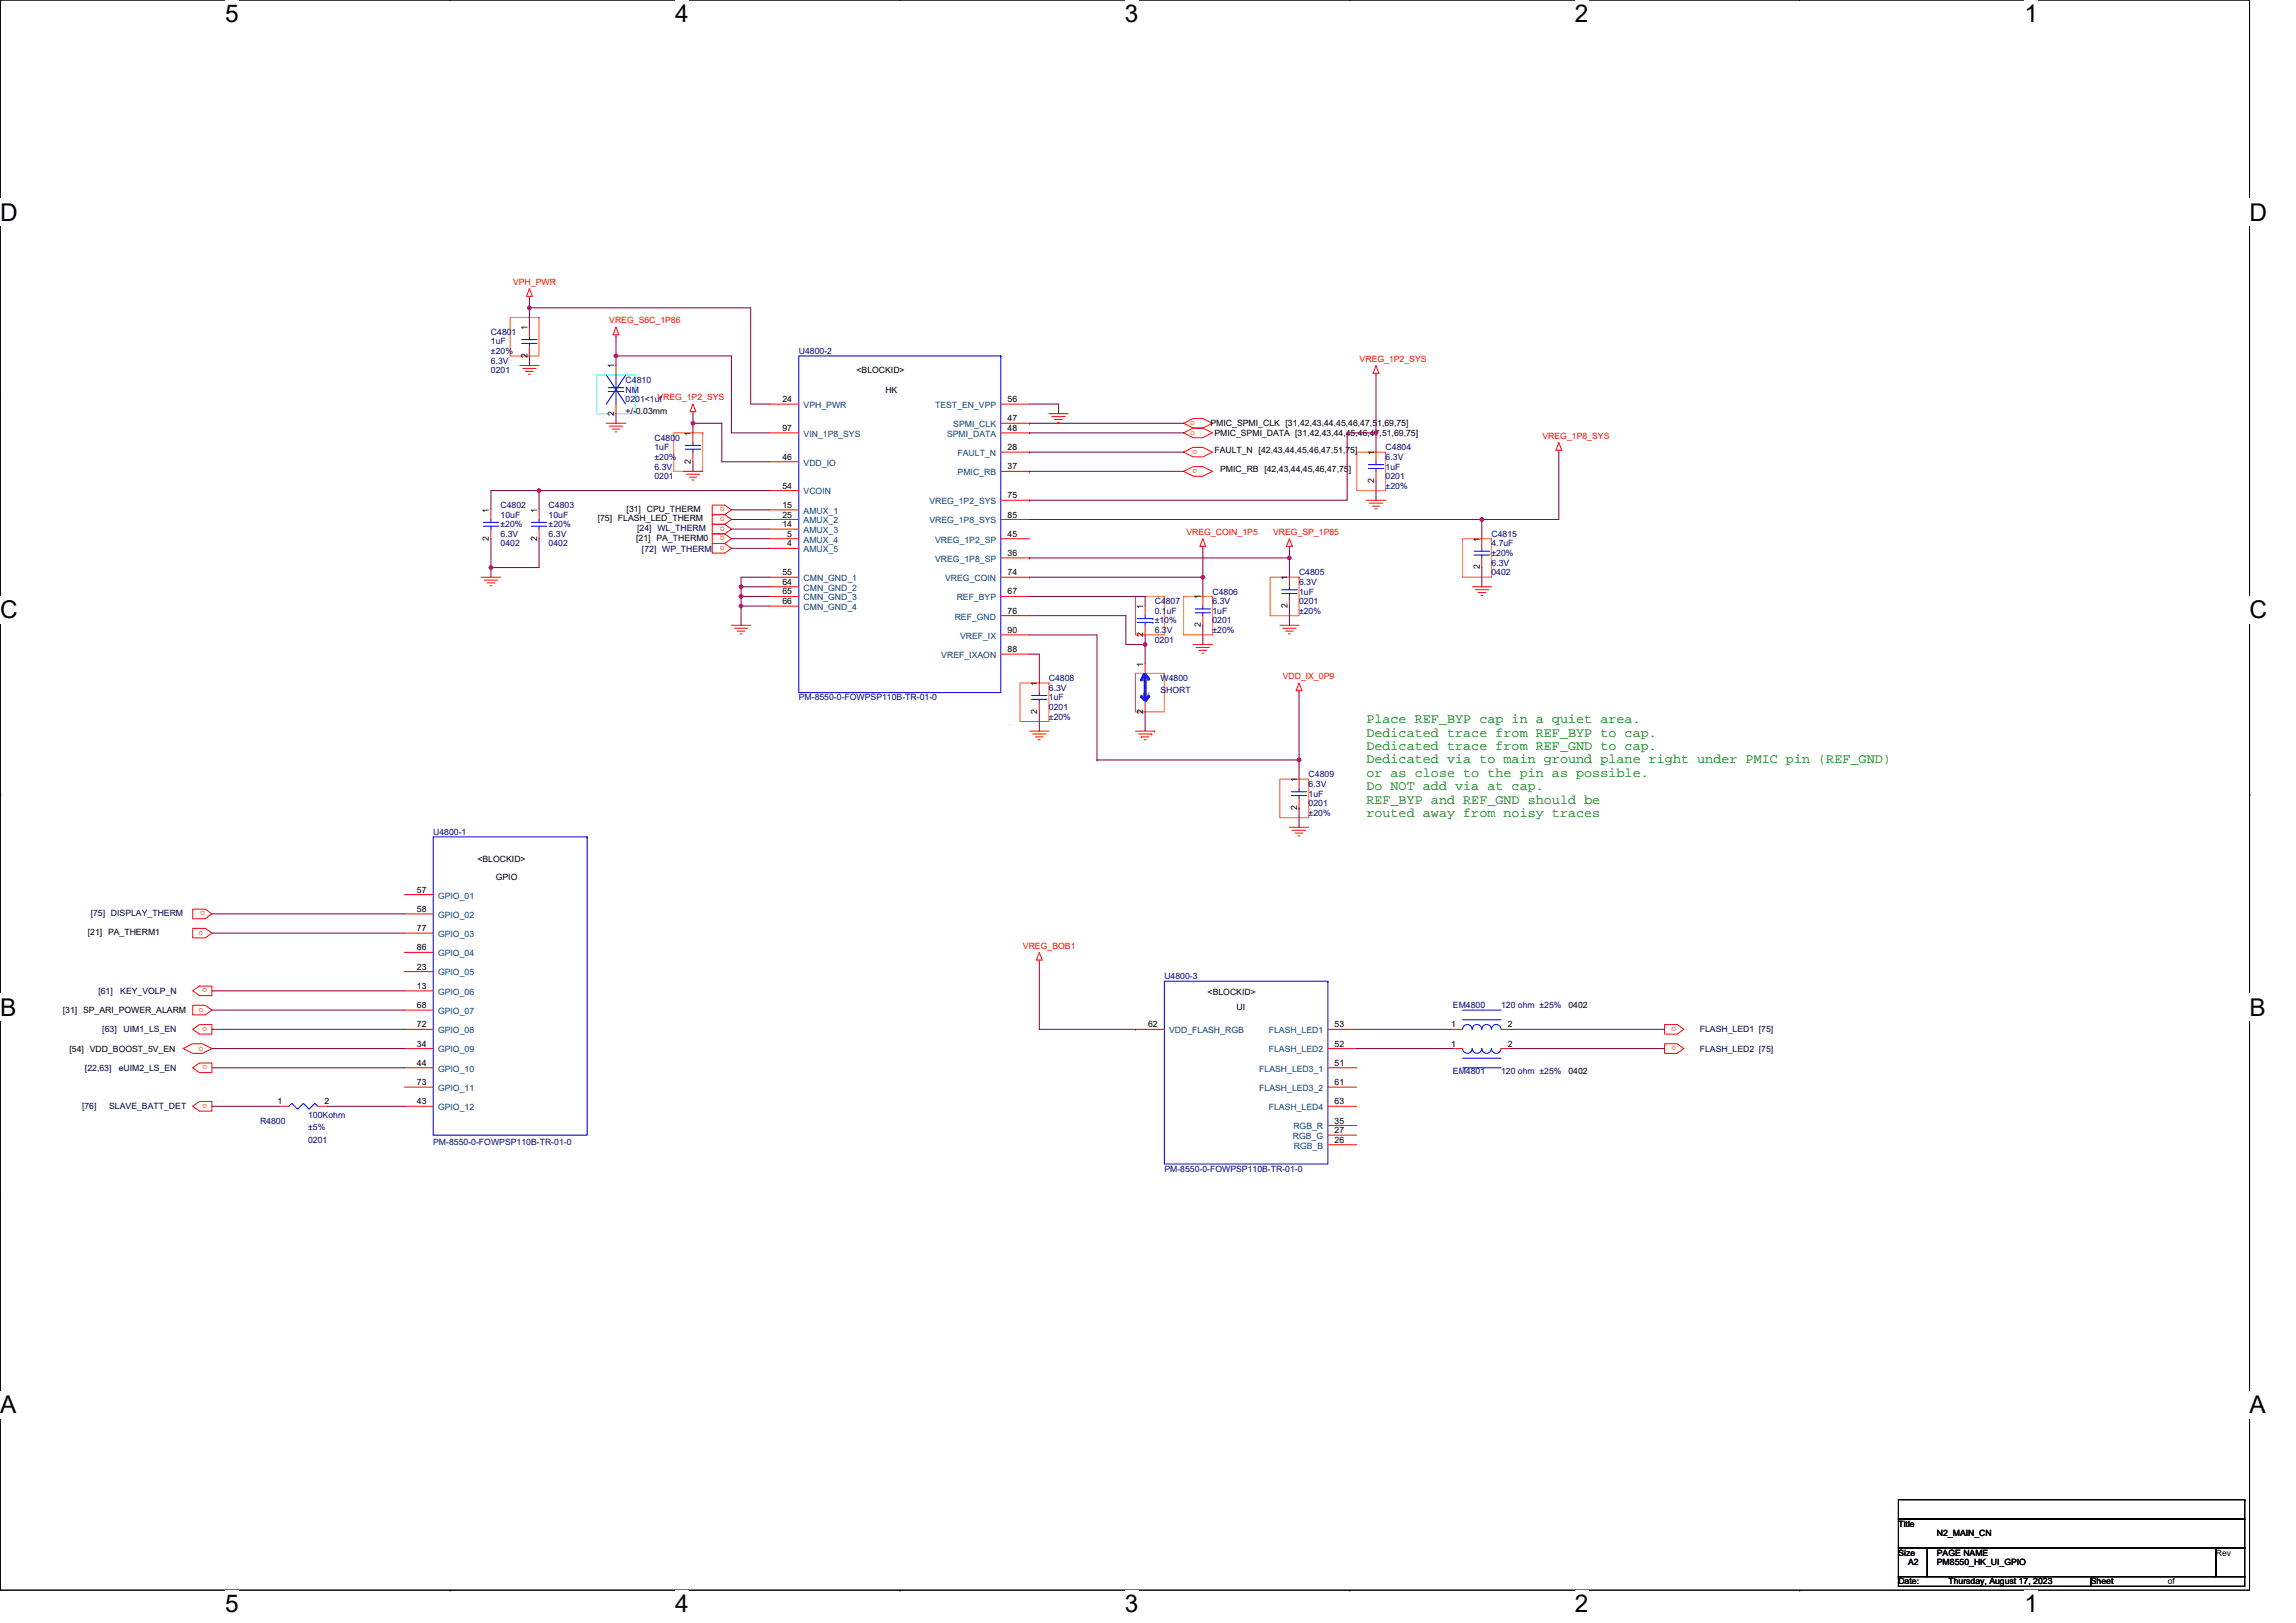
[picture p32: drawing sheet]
<svg xmlns="http://www.w3.org/2000/svg" width="297mm" height="210mm" viewBox="0 0 297 210" stroke-linecap="round" stroke-linejoin="round" font-family="sans-serif">
<defs><g id="words">
<g font-size="3.2">
<text x="29.1" y="2.9">5</text>
<text x="87.3" y="2.9">4</text>
<text x="145.5" y="2.9">3</text>
<text x="203.7" y="2.9">2</text>
<text x="261.9" y="2.9">1</text>
<text x="0" y="28.6">D</text>
<text x="291" y="28.6">D</text>
<text x="0" y="80">C</text>
<text x="291" y="80">C</text>
<text x="0" y="131.4">B</text>
<text x="291" y="131.4">B</text>
<text x="0" y="182.9">A</text>
<text x="291" y="182.9">A</text>
<text x="29.1" y="208.6">5</text>
<text x="87.3" y="208.6">4</text>
<text x="145.5" y="208.6">3</text>
<text x="203.7" y="208.6">2</text>
<text x="261.9" y="208.6">1</text>
</g>
<g font-size="1.7" fill="#008000">
<text x="176.8" y="93.5">Place REF_BYP cap in a quiet area.</text>
<text x="176.8" y="95.3">Dedicated trace from REF_BYP to cap.</text>
<text x="176.8" y="97">Dedicated trace from REF_GND to cap.</text>
<text x="176.8" y="98.8">Dedicated via to main ground plane right under PMIC pin (REF_GND)</text>
<text x="176.8" y="100.5">or as close to the pin as possible.</text>
<text x="176.8" y="102.2">Do NOT add via at cap.</text>
<text x="176.8" y="104">REF_BYP and REF_GND should be</text>
<text x="176.8" y="105.7">routed away from noisy traces</text>
</g>
<g font-size="1.1" fill="#f00">
<text x="66.4" y="36.8">VPH_PWR</text>
<text x="78.8" y="41.8">VREG_S6C_1P86</text>
<text x="175.9" y="46.8">VREG_1P2_SYS</text>
<text x="85" y="51.8">VREG_1P2_SYS</text>
<text x="154" y="55">o</text>
<text x="154" y="56.3">o</text>
<text x="154.9" y="58.2" transform="rotate(180 154.9 58.2)">o</text>
<text x="199.5" y="56.8">VREG_1P8_SYS</text>
<text x="93.8" y="65.7" transform="rotate(180 93.8 65.7)">o</text>
<text x="154.9" y="60.7" transform="rotate(180 154.9 60.7)">o</text>
<text x="93.8" y="66.9" transform="rotate(180 93.8 66.9)">o</text>
<text x="93.8" y="69.4" transform="rotate(180 93.8 69.4)">o</text>
<text x="93.8" y="68.1" transform="rotate(180 93.8 68.1)">o</text>
<text x="93.8" y="70.6" transform="rotate(180 93.8 70.6)">o</text>
<text x="153.5" y="69.2">VREG_COIN_1P5</text>
<text x="164.7" y="69.2">VREG_SP_1P85</text>
<text x="165.9" y="87.9">VDD_IX_0P9</text>
<text x="26.6" y="117.9" transform="rotate(180 26.6 117.9)">o</text>
<text x="25.7" y="121">o</text>
<text x="132.3" y="122.7">VREG_BOB1</text>
<text x="25.7" y="130.9">o</text>
<text x="26.8" y="127.9" transform="rotate(180 26.8 127.9)">o</text>
<text x="25.7" y="135.9">o</text>
<text x="26.8" y="132.9" transform="rotate(180 26.8 132.9)">o</text>
<text x="26.8" y="137.8" transform="rotate(180 26.8 137.8)">o</text>
<text x="216.8" y="132.9" transform="rotate(180 216.8 132.9)">o</text>
<text x="216.8" y="135.4" transform="rotate(180 216.8 135.4)">o</text>
<text x="26.8" y="142.8" transform="rotate(180 26.8 142.8)">o</text>
</g>
<g font-size="1.1" fill="#000080">
<text x="63.5" y="43.3">C4801</text>
<text x="63.5" y="44.6">1uF</text>
<text x="63.5" y="47.1">6.3V</text>
<text x="63.5" y="45.8">±20%</text>
<text x="103.3" y="45.8">U4800-2</text>
<text x="63.5" y="48.3">0201</text>
<text x="80.9" y="49.5">C4810</text>
<text x="80.9" y="50.8">NM</text>
<text x="80.9" y="52">0201&lt;1uf</text>
<text x="84.7" y="57">C4800</text>
<text x="84.7" y="58.3">1uF</text>
<text x="84.7" y="59.5">±20%</text>
<text x="179.3" y="58.3">C4804</text>
<text x="179.3" y="59.5">6.3V</text>
<text x="64.8" y="65.7">C4802</text>
<text x="71" y="65.7">C4803</text>
<text x="84.7" y="62">0201</text>
<text x="84.7" y="60.7">6.3V</text>
<text x="179.3" y="60.7">1uF</text>
<text x="179.3" y="62">0201</text>
<text x="179.3" y="63.2">±20%</text>
<text x="64.8" y="67">10uF</text>
<text x="64.8" y="70.7">0402</text>
<text x="64.8" y="69.5">6.3V</text>
<text x="64.8" y="68.2">±20%</text>
<text x="71" y="67">10uF</text>
<text x="71" y="70.7">0402</text>
<text x="71" y="69.5">6.3V</text>
<text x="71" y="68.2">±20%</text>
<text x="193" y="69.5">C4815</text>
<text x="193" y="70.7">4.7uF</text>
<text x="193" y="71.9">±20%</text>
<text x="156.9" y="76.9">C4806</text>
<text x="168.1" y="74.4">C4805</text>
<text x="168.1" y="76.9">1uF</text>
<text x="168.1" y="75.7">6.3V</text>
<text x="193" y="74.4">0402</text>
<text x="193" y="73.2">6.3V</text>
<text x="149.4" y="78.2">C4807</text>
<text x="149.4" y="79.4">0.1uF</text>
<text x="149.4" y="83.1">0201</text>
<text x="149.4" y="81.9">6.3V</text>
<text x="149.4" y="80.7">±10%</text>
<text x="156.9" y="79.4">1uF</text>
<text x="156.9" y="80.7">0201</text>
<text x="156.9" y="78.2">6.3V</text>
<text x="156.9" y="81.9">±20%</text>
<text x="168.1" y="78.2">0201</text>
<text x="168.1" y="79.4">±20%</text>
<text x="135.7" y="88.1">C4808</text>
<text x="135.7" y="89.4">6.3V</text>
<text x="150.1" y="88.1">W4800</text>
<text x="150.1" y="89.6">SHORT</text>
<text x="103.3" y="90.6">PM-8550-0-FOWPSP110B-TR-01-0</text>
<text x="135.7" y="90.6">1uF</text>
<text x="135.7" y="91.9">0201</text>
<text x="135.7" y="93.1">±20%</text>
<text x="169.3" y="100.6">C4809</text>
<text x="169.3" y="101.8">6.3V</text>
<text x="169.3" y="103.1">1uF</text>
<text x="169.3" y="104.3">0201</text>
<text x="169.3" y="105.6">±20%</text>
<text x="56" y="108">U4800-1</text>
<text x="150.6" y="126.7">U4800-3</text>
<text x="188" y="130.4">EM4800</text>
<text x="194.2" y="130.4">120 ohm ±25%</text>
<text x="188" y="138.9">EM4801</text>
<text x="194.2" y="138.9">120 ohm ±25%</text>
<text x="33.6" y="145.4">R4800</text>
<text x="39.9" y="144.6">100Kohm</text>
<text x="39.9" y="146.2">±5%</text>
<text x="39.9" y="147.9">0201</text>
<text x="56" y="148.1">PM-8550-0-FOWPSP110B-TR-01-0</text>
<text x="150.6" y="151.6">PM-8550-0-FOWPSP110B-TR-01-0</text>
</g>
<g font-size="1.1">
<text x="68.2" y="46.3" transform="rotate(-90 68.2 46.3)">2</text>
<text x="68.2" y="42.7" transform="rotate(-90 68.2 42.7)">1</text>
<text x="79.4" y="47.7" transform="rotate(-90 79.4 47.7)">1</text>
<text x="79.4" y="53.8" transform="rotate(-90 79.4 53.8)">2</text>
<text x="80.9" y="53.5">+/-0.03mm</text>
<text x="101.2" y="52">24</text>
<text x="110.8" y="48.3">&lt;BLOCKID&gt;</text>
<text x="114.5" y="50.8">HK</text>
<text x="130.3" y="52">56</text>
<text x="89.4" y="60" transform="rotate(-90 89.4 60)">2</text>
<text x="89.4" y="56.4" transform="rotate(-90 89.4 56.4)">1</text>
<text x="101.2" y="59.5">46</text>
<text x="101.2" y="55.8">97</text>
<text x="130.3" y="54.5">47</text>
<text x="130.3" y="58.2">28</text>
<text x="130.3" y="55.8">48</text>
<text x="156.6" y="55.1">PMIC_SPMI_CLK [31,42,43,44,45,46,47,51,69,75]</text>
<text x="157.1" y="56.4">PMIC_SPMI_DATA [31,42,43,44,45,46,47,51,69,75]</text>
<text x="157.1" y="58.6">FAULT_N [42,43,44,45,46,47,51,75]</text>
<text x="177.8" y="58.9" transform="rotate(-90 177.8 58.9)">1</text>
<text x="101.2" y="65.7">15</text>
<text x="101.2" y="63.2">54</text>
<text x="130.3" y="60.7">37</text>
<text x="130.3" y="64.5">75</text>
<text x="157.9" y="61.1">PMIC_RB [42,43,44,45,46,47,75]</text>
<text x="177.8" y="62.5" transform="rotate(-90 177.8 62.5)">2</text>
<text x="63.3" y="69.9" transform="rotate(-90 63.3 69.9)">2</text>
<text x="63.3" y="66.3" transform="rotate(-90 63.3 66.3)">1</text>
<text x="69.5" y="69.9" transform="rotate(-90 69.5 69.9)">2</text>
<text x="69.5" y="66.3" transform="rotate(-90 69.5 66.3)">1</text>
<text x="77.3" y="67.5">[75] FLASH_LED_THERM</text>
<text x="81.1" y="66.2">[31] CPU_THERM</text>
<text x="82.3" y="70">[21] PA_THERM0</text>
<text x="101.2" y="67">25</text>
<text x="101.2" y="68.2">14</text>
<text x="101.8" y="69.4">5</text>
<text x="101.8" y="70.7">4</text>
<text x="130.3" y="69.4">45</text>
<text x="130.3" y="71.9">36</text>
<text x="130.3" y="67">85</text>
<text x="191.5" y="70.1" transform="rotate(-90 191.5 70.1)">1</text>
<text x="101.2" y="74.4">55</text>
<text x="101.2" y="75.7">64</text>
<text x="101.2" y="76.9">65</text>
<text x="130.3" y="76.9">67</text>
<text x="130.3" y="74.4">74</text>
<text x="155.4" y="77.5" transform="rotate(-90 155.4 77.5)">1</text>
<text x="166.6" y="75.1" transform="rotate(-90 166.6 75.1)">1</text>
<text x="191.5" y="73.7" transform="rotate(-90 191.5 73.7)">2</text>
<text x="101.2" y="78.2">66</text>
<text x="130.3" y="79.4">76</text>
<text x="130.3" y="81.9">90</text>
<text x="147.9" y="82.4" transform="rotate(-90 147.9 82.4)">2</text>
<text x="147.9" y="78.8" transform="rotate(-90 147.9 78.8)">1</text>
<text x="155.4" y="81.1" transform="rotate(-90 155.4 81.1)">2</text>
<text x="166.6" y="78.7" transform="rotate(-90 166.6 78.7)">2</text>
<text x="130.3" y="84.4">88</text>
<text x="134.2" y="88.7" transform="rotate(-90 134.2 88.7)">1</text>
<text x="147.9" y="86.3" transform="rotate(-90 147.9 86.3)">1</text>
<text x="134.2" y="92.3" transform="rotate(-90 134.2 92.3)">2</text>
<text x="147.9" y="92.3" transform="rotate(-90 147.9 92.3)">2</text>
<text x="167.8" y="101.2" transform="rotate(-90 167.8 101.2)">1</text>
<text x="167.8" y="104.8" transform="rotate(-90 167.8 104.8)">2</text>
<text x="61.8" y="111.5">&lt;BLOCKID&gt;</text>
<text x="64.1" y="113.9">GPIO</text>
<text x="53.9" y="115.5">57</text>
<text x="53.9" y="118">58</text>
<text x="11.4" y="121">[21] PA_THERM1</text>
<text x="53.9" y="120.5">77</text>
<text x="53.9" y="123">86</text>
<text x="53.9" y="125.5">23</text>
<text x="8.1" y="131.1">[31] SP_ARI_POWER_ALARM</text>
<text x="53.9" y="127.9">13</text>
<text x="53.9" y="130.4">68</text>
<text x="156.2" y="128.7">&lt;BLOCKID&gt;</text>
<text x="160" y="130.7">UI</text>
<text x="202.9" y="130.4">0402</text>
<text x="9" y="136">[54] VDD_BOOST_5V_EN</text>
<text x="53.9" y="132.9">72</text>
<text x="53.9" y="135.4">34</text>
<text x="53.9" y="137.9">44</text>
<text x="148.5" y="132.9">62</text>
<text x="172.7" y="132.9">53</text>
<text x="172.7" y="135.4">52</text>
<text x="172.7" y="137.9">51</text>
<text x="187.7" y="135.4">1</text>
<text x="187.7" y="132.9">1</text>
<text x="195.1" y="135.4">2</text>
<text x="195.1" y="132.9">2</text>
<text x="35.9" y="142.9">1</text>
<text x="42" y="142.9">2</text>
<text x="53.9" y="140.4">73</text>
<text x="53.9" y="142.9">43</text>
<text x="172.7" y="140.4">61</text>
<text x="172.7" y="142.9">63</text>
<text x="202.9" y="138.9">0402</text>
<text x="172.7" y="146.6">27</text>
<text x="172.7" y="145.4">35</text>
<text x="172.7" y="147.9">26</text>
<text x="245.6" y="197.5">Title</text>
<text x="245.6" y="201.3">Size</text>
<text x="246.8" y="202.5">A2</text>
<text x="250.6" y="201.3">PAGE NAME</text>
<text x="250.6" y="202.5">PM8550_HK_UI_GPIO</text>
<text x="250.6" y="198.8">N2_MAIN_CN</text>
<text x="286.7" y="201.3">Rev</text>
<text x="245.6" y="205">Date:</text>
<text x="252.1" y="205">Thursday, August 17, 2023</text>
<text x="270.5" y="205">Sheet</text>
<text x="280.4" y="205">of</text>
</g>
<g font-size="1.1" fill="#004080">
<text x="104" y="52.8">VPH_PWR</text>
<text x="121" y="52.8">TEST_EN_VPP</text>
<text x="104" y="56.5">VIN_1P8_SYS</text>
<text x="122.5" y="56.5">SPMI_DATA</text>
<text x="123.3" y="55.3">SPMI_CLK</text>
<text x="123.9" y="59">FAULT_N</text>
<text x="104" y="64">VCOIN</text>
<text x="104" y="60.2">VDD_IO</text>
<text x="120.2" y="65.2">VREG_1P2_SYS</text>
<text x="123.9" y="61.5">PMIC_RB</text>
<text x="104" y="66.5">AMUX_1</text>
<text x="104" y="67.7">AMUX_2</text>
<text x="104" y="69">AMUX_3</text>
<text x="104" y="70.2">AMUX_4</text>
<text x="104" y="71.4">AMUX_5</text>
<text x="120.2" y="67.7">VREG_1P8_SYS</text>
<text x="121" y="70.2">VREG_1P2_SP</text>
<text x="104" y="75.2">CMN_GND_1</text>
<text x="104" y="76.4">CMN_GND_2</text>
<text x="104" y="77.7">CMN_GND_3</text>
<text x="121" y="72.7">VREG_1P8_SP</text>
<text x="122.3" y="75.2">VREG_COIN</text>
<text x="123.8" y="77.7">REF_BYP</text>
<text x="104" y="78.9">CMN_GND_4</text>
<text x="123.5" y="80.2">REF_GND</text>
<text x="124.2" y="82.6">VREF_IX</text>
<text x="121.8" y="85.1">VREF_IXAON</text>
<text x="148.7" y="88.4" transform="rotate(-90 148.7 88.4)">1</text>
<text x="148.7" y="90.2" transform="rotate(-90 148.7 90.2)">2</text>
<text x="56.7" y="116.2">GPIO_01</text>
<text x="56.7" y="118.7">GPIO_02</text>
<text x="56.7" y="121.2">GPIO_03</text>
<text x="56.7" y="123.7">GPIO_04</text>
<text x="56.7" y="126.2">GPIO_05</text>
<text x="56.7" y="128.7">GPIO_06</text>
<text x="56.7" y="131.2">GPIO_07</text>
<text x="56.7" y="133.7">GPIO_08</text>
<text x="56.7" y="136.2">GPIO_09</text>
<text x="151.3" y="133.7">VDD_FLASH_RGB</text>
<text x="164.2" y="133.7">FLASH_LED1</text>
<text x="164.2" y="136.2">FLASH_LED2</text>
<text x="56.7" y="138.7">GPIO_10</text>
<text x="56.7" y="141.1">GPIO_11</text>
<text x="56.7" y="143.6">GPIO_12</text>
<text x="162.9" y="138.7">FLASH_LED3_1</text>
<text x="162.9" y="141.1">FLASH_LED3_2</text>
<text x="164.2" y="143.6">FLASH_LED4</text>
<text x="167.3" y="147.4">RGB_G</text>
<text x="167.3" y="146.1">RGB_R</text>
<text x="167.4" y="148.6">RGB_B</text>
</g>
<g font-size="1.1" fill="#000040">
<text x="82.4" y="68.7">[24] WL_THERM</text>
<text x="83.1" y="71.5">[72] WP_THERM</text>
<text x="11.7" y="118.5">[75] DISPLAY_THERM</text>
<text x="12.7" y="128.6">[61]</text>
<text x="15.6" y="128.6">KEY_VOLP_N</text>
<text x="13.2" y="133.6">[63]</text>
<text x="16" y="133.6">UIM1_LS_EN</text>
<text x="219.9" y="133.6">FLASH_LED1 [75]</text>
<text x="219.9" y="136">FLASH_LED2 [75]</text>
<text x="10.6" y="143.5">[76]</text>
<text x="11" y="138.5">[22,63]</text>
<text x="14.1" y="143.5">SLAVE_BATT_DET</text>
<text x="15.4" y="138.5">eUIM2_LS_EN</text>
</g>
</g></defs>
<path d="M0 0h291v205.7h-291z" fill="none" stroke="#000" stroke-width=".13"/>
<g fill="#fff">
<path d="M29.1 0h1.8v3.5h-1.8z"/>
<path d="M29.1 205.7h1.8v3.6h-1.8z"/>
</g>
<path d="M58.2 0h.1M58.2 205.7h.1" fill="none" stroke="#000" stroke-width=".13"/>
<g fill="#fff">
<path d="M87.3 0h1.8v3.5h-1.8z"/>
<path d="M87.3 205.7h1.8v3.6h-1.8z"/>
</g>
<path d="M116.4 0h.1M116.4 205.7h.1" fill="none" stroke="#000" stroke-width=".13"/>
<g fill="#fff">
<path d="M145.5 0h1.8v3.5h-1.8z"/>
<path d="M145.5 205.7h1.8v3.6h-1.8z"/>
</g>
<path d="M174.6 0h.1M174.6 205.7h.1" fill="none" stroke="#000" stroke-width=".13"/>
<g fill="#fff">
<path d="M203.7 0h1.8v3.5h-1.8z"/>
<path d="M203.7 205.7h1.8v3.6h-1.8z"/>
</g>
<path d="M232.8 0h.1M232.8 205.7h.1" fill="none" stroke="#000" stroke-width=".13"/>
<g fill="#fff">
<path d="M261.9 0h1.8v3.5h-1.8z"/>
<path d="M261.9 205.7h1.8v3.6h-1.8z"/>
<path d="M0 25.7h2.3v3.5h-2.3z"/>
<path d="M291 25.7h2.3v3.5h-2.3z"/>
<path d="M0 77.1h2.3v3.6h-2.3z"/>
<path d="M291 77.1h2.3v3.6h-2.3z"/>
</g>
<path d="M0 51.4h.1M291 51.4h.1" fill="none" stroke="#000" stroke-width=".13"/>
<g fill="#fff">
<path d="M0 128.6h2.1v3.5h-2.1z"/>
<path d="M291 128.6h2.1v3.5h-2.1z"/>
</g>
<path d="M0 102.9h.1M291 102.9h.1" fill="none" stroke="#000" stroke-width=".13"/>
<g fill="#fff">
<path d="M0 180h2.1v3.5h-2.1z"/>
<path d="M291 180h2.1v3.5h-2.1z"/>
</g>
<g fill="none" stroke="#000" stroke-width=".13">
<path d="M0 154.3h.1M291 154.3h.1M245.6 194h44.8v2.5h-44.8zM245.6 196.5h44.8v3.8h-44.8zM290.4 194h.1M290.4 196.5h.1M245.6 200.3h3.7v3.7h-3.7zM245.6 204h24.9v1.2h-24.9zM249.3 200.3h.1M249.3 200.3h37.4v3.7h-37.4zM270.5 204h.1M270.5 204h19.9v1.2h-19.9z"/>
<path d="M286.7 200.3h.1M286.7 200.3h3.7v3.7h-3.7zM290.4 200.3h.1M290.4 204h.1"/>
</g>
<path d="M77.2 48.5h5v5h-5zM82.2 48.5h.1" fill="none" stroke="#0ff" stroke-width=".13"/>
<g fill="none" stroke="#ff8000" stroke-width=".13">
<path d="M66 41.1h3.7v5h-3.7zM69.7 41.1h.1M87.2 56h3.7v5h-3.7zM90.9 56h.1M175.5 58.5h3.8v5h-3.8zM179.3 58.5h.1M146.9 77.2h3.7v4.9h-3.7zM150.6 77.2h.1M153.1 77.2h3.8v4.9h-3.8zM156.9 77.2h.1M164.3 74.7h3.8v5h-3.8zM168.1 74.7h.1"/>
<path d="M189.2 69.7h3.8v5h-3.8zM193 69.7h.1M132 88.4h3.7v4.9h-3.7zM135.7 88.4h.1M146.9 87.1h3.7v5h-3.7zM150.6 87.1h.1M165.6 100.8h3.7v5h-3.7zM169.3 100.8h.1"/>
</g>
<g fill="none" stroke="#f00" stroke-width=".13">
<path d="M68.5 37.3l.4 1h-.8zM68.5 38.3v.3M67.2 47.3h2.5M67.6 47.7h1.8M68 48h1M68.4 48.4h.2M78.4 54.8h2.5M78.8 55.1h1.8M79.2 55.5h1M79.6 55.9h.2M79.7 42.3l.4 1h-.8zM79.7 43.3v.3"/>
<path d="M89.7 52.3l.3 1h-.7zM89.7 53.3v.2M89.7 56v1.3M89.7 58.5v1.2M135.7 53.5h2.5M136.1 53.9h1.7M136.4 54.3h1M136.8 54.6h.3M153.1 54.8l1.3-.7h1.2l1.3 .7-1.3 .6h-1.2zM153.1 56l1.3-.6h1.2l1.3 .6-1.3 .6h-1.2zM153.1 58.5l1.3-.6h1.2l1.3 .6-1.3 .6h-1.2zM178 48.3v.2"/>
<path d="M178 47.3l.4 1h-.8zM201.7 58.2v.3M201.7 57.3l.3 .9h-.7zM62.3 74.7h2.5M62.6 75.1h1.8M63 75.4h1M63.4 75.8h.2M88.4 61h2.5M88.8 61.4h1.7M89.2 61.7h.9M89.5 62.1h.3M92.1 65.3h1.7l.8 .7-.8 .6h-1.7z"/>
<path d="M92.1 70.3h1.7l.8 .6-.8 .7h-1.7zM93.8 66.6h-1.7v1.2h1.7M93.8 69.1h-1.7v1.2h1.7M93.8 67.8h-1.7v1.3h1.7M93.8 66.6l.8 .6-.8 .6M93.8 69.1l.8 .6-.8 .6M93.8 67.8l.8 .7-.8 .6M148.1 78.4v1.3M153.1 61l1.3-.6h1.2l1.3 .6-1.3 .6h-1.2zM155.6 70.7v.2M155.6 69.7l.4 1h-.8zM166.8 69.7l.4 1h-.8z"/>
<path d="M166.8 70.7v.2M176.8 64.7h2.5M177.1 65.1h1.8M177.5 65.5h1M177.9 65.8h.2M190.5 75.9h2.5M190.8 76.3h1.8M191.2 76.7h1M191.6 77h.2M94.6 80.9h2.5M95 81.3h1.7M95.4 81.6h1"/>
<path d="M95.7 82h.3M133.2 94.6h2.5M133.6 95h1.7M134 95.3h1M134.3 95.7h.3M146.9 94.6h2.5M147.3 95h1.7M147.7 95.3h.9M147.7 95.3h.1M148 95.7h.3M148.1 80.9v1.2M149 95h.1"/>
<path d="M149.4 94.6h.1M154.4 83.4h2.5M154.7 83.8h1.8M155.1 84.1h1M155.5 84.5h.2M165.6 80.9h2.5M165.9 81.3h1.8M166.3 81.6h1M166.7 82h.2M168.1 89.4v.2M168.1 88.4l.3 1h-.7zM24.9 117.6h1.7l.8 .6-.8 .7h-1.7z"/>
<path d="M166.8 107h2.5M167.2 107.4h1.7M167.6 107.8h1M167.9 108.2h.3M23.7 135.7l1.2-.7h1.3l1.2 .7-1.2 .6h-1.3zM24.9 128.2l.9-.6h1.6v1.2h-1.6zM24.9 133.2l.9-.7h1.6v1.3h-1.6zM24.9 138.2l.9-.7h1.6v1.3h-1.6zM24.9 120.1h1.7l.8 .6-.8 .6h-1.7zM24.9 130.1h1.7l.8 .6-.8 .6h-1.7zM134.5 123.2l.3 1h-.7zM134.5 124.2v.3"/>
<path d="M188 135.7h1.2M194.2 135.7h1.2M215.4 132.5h1.6l.8 .7-.8 .6h-1.6zM215.4 135h1.6l.8 .7-.8 .6h-1.6zM24.9 143.1l.9-.6h1.6v1.3h-1.6z"/>
</g>
<g fill="none" stroke="#00f" stroke-width=".13">
<path d="M88.7 57.6h1.9M88.7 58.1h1.9M89.7 57.3v.3M89.7 58.1v.4M148.1 79.7v.3M147.1 80h2M147.1 80.5h2M148.1 80.5v.4M149.1 80h.1M149.1 80.5h.1M189.2 135.7a.62 .62 0 0 0 .6 .6 .62 .62 0 0 0 .7-.6 .62 .62 0 0 0 .6 .6 .62 .62 0 0 0 .6-.6 .62 .62 0 0 0 .6 .6 .62 .62 0 0 0 .6-.6 .62 .62 0 0 0 .7 .6 .62 .62 0 0 0 .6-.6M189.2 136.9h5"/>
<path d="M189.2 138.2h5"/>
</g>
<path d="M148.6 90.1l-.3 .4" fill="none" stroke="#00f" stroke-width=".37"/>
<circle cx="148.3" cy="90.5" r=".18" fill="#00f"/>
<path d="M147.7 90.1l.4 .5M148 87.2l-.3 .8M148.1 87.5v2.7M148.1 87.2l.5 .7" fill="none" stroke="#00f" stroke-width=".37"/>
<g fill="none" stroke="#f00" stroke-width=".13">
<path d="M68.5 42.3v1.3M68.5 44.8v1.3M79.7 47.3v1.2M79.7 52.3v1.2M99.6 59.7h3.7M99.6 56h3.7M99.6 52.3h3.7M129.5 58.5h3.7M129.5 54.8h3.7M129.5 56h3.7M129.5 52.3h3.7M178 58.5v1.2"/>
<path d="M63.5 66v1.2M63.5 68.5v1.2M69.7 66v1.2M69.7 68.5v1.2M99.6 66h3.7M99.6 67.2h3.7M99.6 68.5h3.7M99.6 69.7h3.7M99.6 70.9h3.7M99.6 74.7h3.7M99.6 75.9h3.7M99.6 77.2h3.7"/>
<path d="M99.6 78.4h3.7M99.6 63.5h3.7M129.5 61h3.7M129.5 77.2h3.7M129.5 79.7h3.7M129.5 69.7h3.7M129.5 64.7h3.7M129.5 72.2h3.7M129.5 67.2h3.7M129.5 74.7h3.7M155.6 77.2v1.2M155.6 79.7v1.2"/>
<path d="M166.8 74.7v1.2M166.8 77.2v1.2M178 61v1.2M191.7 69.7v1.2M191.7 72.2v1.2M129.5 82.1h3.7M129.5 84.6h3.7M134.5 88.4v1.2M134.5 90.9v1.2M148.1 85.9v1.2M148.1 90.9v1.2M52.3 115.7h3.7"/>
<path d="M52.3 118.2h3.7M168.1 100.8v1.3M168.1 103.3v1.2M52.3 120.7h3.7M52.3 123.2h3.7M52.3 125.7h3.7M52.3 128.2h3.7M52.3 130.7h3.7M52.3 133.2h3.7M52.3 135.7h3.7M52.3 138.2h3.7M146.9 133.2h3.7"/>
<path d="M146.9 133.2h.1M171.8 133.2h3.7M171.8 135.7h3.7M171.8 138.2h3.7M188 133.2h1.2M194.2 133.2h1.2M36.1 143.1h1.3M41.1 143.1h1.3M52.3 140.6h3.7M52.3 143.1h3.7M171.8 140.6h3.7M171.8 143.1h3.7"/>
<path d="M171.8 148.1h3.7M171.8 146.9h3.7M171.8 145.6h3.7"/>
</g>
<g fill="none" stroke="#00f" stroke-width=".13">
<path d="M67.5 43.9h2M67.5 44.4h2M68.5 43.6v.3M68.5 44.4v.4M78.4 48.5l2.5 3.8M78.7 50.2h2M78.7 50.7h2M79.7 48.5v1.7M79.7 50.7v1.6M80.9 48.5l-2.5 3.8M103.3 46.1h26.2v43.5h-26.2zM129.5 46.1h.1"/>
<path d="M178 59.7v.4M62.5 67.6h2M62.5 68.1h2M63.5 67.2v.4M63.5 68.1v.4M68.7 67.6h2M68.7 68.1h2M69.7 67.2v.4M69.7 68.1v.4M154.6 78.8h2M154.6 79.3h2M155.6 78.4v.4"/>
<path d="M155.6 79.3v.4M165.8 76.3h2M165.8 76.8h2M166.8 75.9v.4M166.8 76.8v.4M177 60.1h2M177 60.6h2M178 60.6v.4M190.7 71.3h2M190.7 71.8h2M191.7 70.9v.4M191.7 71.8v.4"/>
<path d="M133.5 90h2M133.5 90.5h2M134.5 89.6v.4M134.5 90.5v.4M56 108.3h20v38.6h-20zM76 108.3h.1M167.1 102.4h2M167.1 102.9h2M168.1 102.1v.3M168.1 102.9v.4M150.6 126.9h21.2v23.7h-21.2zM171.8 126.9h.1"/>
<path d="M189.2 133.2a.62 .62 0 0 1 .6-.7 .62 .62 0 0 1 .7 .7 .62 .62 0 0 1 .6-.7 .62 .62 0 0 1 .6 .7 .62 .62 0 0 1 .6-.7 .62 .62 0 0 1 .6 .7 .62 .62 0 0 1 .7-.7 .62 .62 0 0 1 .6 .7M189.2 131.9h5M189.2 130.7h5M37.4 143.1l.4-.3 .7 .7 .7-.7 .8 .7 .7-.7 .4 .3"/>
</g>
<path d="M68.5 38.6v1.2M68.5 39.8v2.5M68.5 39.8h28.6" fill="none" stroke="#800040" stroke-width=".13"/>
<circle cx="68.5" cy="39.8" r=".24" fill="#f0f"/>
<circle cx="68.5" cy="39.8" r=".24" fill="none" stroke="#f0f" stroke-width=".13"/>
<path d="M97.1 39.8v12.5M68.5 46.1v1.2M79.7 43.6v2.5M94.6 46.1v9.9M178 48.5v7.5" fill="none" stroke="#800040" stroke-width=".13"/>
<circle cx="178" cy="56" r=".24" fill="#f0f"/>
<circle cx="178" cy="56" r=".24" fill="none" stroke="#f0f" stroke-width=".13"/>
<path d="M89.7 53.5v1.3M89.7 54.8v1.2M89.7 54.8h3.7M97.1 52.3h2.5M133.2 52.3h3.7v1.2" fill="none" stroke="#800040" stroke-width=".13"/>
<circle cx="89.6" cy="54.8" r=".24" fill="#f0f"/>
<circle cx="89.6" cy="54.8" r=".24" fill="none" stroke="#f0f" stroke-width=".13"/>
<g fill="none" stroke="#800040" stroke-width=".13">
<path d="M89.7 59.7v1.3M93.4 54.8v4.9h6.2M94.6 56h5M133.2 54.8h19.9M133.2 56h19.9M133.2 58.5h19.9M133.2 54.8h.1M133.2 56h.1M133.2 58.5h.1M178 58.5v-2.5h-3.7v8.7M201.7 58.5v8.7M99.6 63.5h-36.1v2.5"/>
<path d="M133.2 61h19.9M133.2 61h.1M178 62.2v2.5"/>
</g>
<circle cx="69.7" cy="63.5" r=".24" fill="#f0f"/>
<circle cx="69.7" cy="63.5" r=".24" fill="none" stroke="#f0f" stroke-width=".13"/>
<path d="M69.7 63.5v2.5M94.6 66h5M94.6 67.2h5M133.2 64.7h.1M133.2 67.2h58.5M133.2 64.7h41.1M155.6 70.9v3.8M166.8 70.9v1.3M191.7 67.2h.1" fill="none" stroke="#800040" stroke-width=".13"/>
<circle cx="191.7" cy="67.2" r=".24" fill="#f0f"/>
<circle cx="191.7" cy="67.2" r=".24" fill="none" stroke="#f0f" stroke-width=".13"/>
<path d="M94.6 68.5h5M94.6 69.7h5M94.6 70.9h5M133.2 72.2h.1M133.2 72.2h33.6M201.7 67.2h-10v2.5" fill="none" stroke="#800040" stroke-width=".13"/>
<circle cx="166.8" cy="72.2" r=".24" fill="#f0f"/>
<circle cx="166.8" cy="72.2" r=".24" fill="none" stroke="#f0f" stroke-width=".13"/>
<path d="M99.6 74.7h-3.7v1.2M133.2 74.7h22.4M133.2 74.7h.1M166.8 72.2v2.5M191.7 73.4v2.5" fill="none" stroke="#800040" stroke-width=".13"/>
<circle cx="155.6" cy="74.7" r=".24" fill="#f0f"/>
<circle cx="155.6" cy="74.7" r=".24" fill="none" stroke="#f0f" stroke-width=".13"/>
<path d="M95.9 75.9v1.3M155.6 74.7v2.5" fill="none" stroke="#800040" stroke-width=".13"/>
<circle cx="95.9" cy="77.2" r=".24" fill="#f0f"/>
<circle cx="95.9" cy="77.2" r=".24" fill="none" stroke="#f0f" stroke-width=".13"/>
<circle cx="95.9" cy="75.9" r=".24" fill="#f0f"/>
<circle cx="95.9" cy="75.9" r=".24" fill="none" stroke="#f0f" stroke-width=".13"/>
<path d="M95.9 75.9h3.7M99.6 77.2h-3.7v1.2h3.7M133.2 77.2h14.9v1.2" fill="none" stroke="#800040" stroke-width=".13"/>
<circle cx="95.9" cy="78.4" r=".24" fill="#f0f"/>
<circle cx="95.9" cy="78.4" r=".24" fill="none" stroke="#f0f" stroke-width=".13"/>
<path d="M95.9 78.4v2.5M133.2 79.7h12.5v3.7h2.4M166.8 78.4v2.5M133.2 82.1h8.7v16.2M148.1 82.1v1.3M148.1 83.4v2.5M155.6 80.9v2.5" fill="none" stroke="#800040" stroke-width=".13"/>
<circle cx="148.1" cy="83.4" r=".24" fill="#f0f"/>
<circle cx="148.1" cy="83.4" r=".24" fill="none" stroke="#f0f" stroke-width=".13"/>
<path d="M133.2 84.6h1.3v3.8M134.5 92.1v2.5M141.9 98.3h.1M148.1 92.1v2.5M168.1 89.6v8.7h-26.2" fill="none" stroke="#800040" stroke-width=".13"/>
<circle cx="168.1" cy="98.3" r=".24" fill="#f0f"/>
<circle cx="168.1" cy="98.3" r=".24" fill="none" stroke="#f0f" stroke-width=".13"/>
<path d="M94.6 46.1h-14.9v1.2M168.1 98.3v2.5M168.1 104.5h.1M168.1 104.5v2.5" fill="none" stroke="#800040" stroke-width=".13"/>
<circle cx="79.7" cy="46" r=".24" fill="#f0f"/>
<circle cx="79.7" cy="46" r=".24" fill="none" stroke="#f0f" stroke-width=".13"/>
<path d="M79.7 53.5v1.3M63.5 69.7v3.7h6.2v-3.7" fill="none" stroke="#800040" stroke-width=".13"/>
<circle cx="63.5" cy="73.4" r=".24" fill="#f0f"/>
<circle cx="63.5" cy="73.4" r=".24" fill="none" stroke="#f0f" stroke-width=".13"/>
<g fill="none" stroke="#800040" stroke-width=".13">
<path d="M63.5 73.4v1.3M27.4 118.2h24.9M27.4 133.2h24.9M27.4 135.7h24.9M27.4 120.7h24.9M27.4 128.2h24.9M27.4 130.7h24.9M27.4 138.2h24.9M134.5 124.5v8.7h12.4M175.5 133.2h12.5M175.5 135.7h12.5M195.4 133.2h20"/>
<path d="M195.4 135.7h20M27.4 143.1h8.7M42.4 143.1h9.9"/>
</g>
<circle cx="68.5" cy="39.8" r=".24" fill="#f0f"/>
<circle cx="68.5" cy="39.8" r=".24" fill="none" stroke="#f0f" stroke-width=".13"/>
<circle cx="178" cy="56" r=".24" fill="#f0f"/>
<circle cx="178" cy="56" r=".24" fill="none" stroke="#f0f" stroke-width=".13"/>
<circle cx="89.6" cy="54.8" r=".24" fill="#f0f"/>
<circle cx="89.6" cy="54.8" r=".24" fill="none" stroke="#f0f" stroke-width=".13"/>
<circle cx="69.7" cy="63.5" r=".24" fill="#f0f"/>
<circle cx="69.7" cy="63.5" r=".24" fill="none" stroke="#f0f" stroke-width=".13"/>
<circle cx="191.7" cy="67.2" r=".24" fill="#f0f"/>
<circle cx="191.7" cy="67.2" r=".24" fill="none" stroke="#f0f" stroke-width=".13"/>
<circle cx="166.8" cy="72.2" r=".24" fill="#f0f"/>
<circle cx="166.8" cy="72.2" r=".24" fill="none" stroke="#f0f" stroke-width=".13"/>
<circle cx="155.6" cy="74.7" r=".24" fill="#f0f"/>
<circle cx="155.6" cy="74.7" r=".24" fill="none" stroke="#f0f" stroke-width=".13"/>
<circle cx="95.9" cy="77.2" r=".24" fill="#f0f"/>
<circle cx="95.9" cy="77.2" r=".24" fill="none" stroke="#f0f" stroke-width=".13"/>
<circle cx="95.9" cy="75.9" r=".24" fill="#f0f"/>
<circle cx="95.9" cy="75.9" r=".24" fill="none" stroke="#f0f" stroke-width=".13"/>
<circle cx="95.9" cy="78.4" r=".24" fill="#f0f"/>
<circle cx="95.9" cy="78.4" r=".24" fill="none" stroke="#f0f" stroke-width=".13"/>
<circle cx="148.1" cy="83.4" r=".24" fill="#f0f"/>
<circle cx="148.1" cy="83.4" r=".24" fill="none" stroke="#f0f" stroke-width=".13"/>
<circle cx="168.1" cy="98.3" r=".24" fill="#f0f"/>
<circle cx="168.1" cy="98.3" r=".24" fill="none" stroke="#f0f" stroke-width=".13"/>
<circle cx="79.7" cy="46" r=".24" fill="#f0f"/>
<circle cx="79.7" cy="46" r=".24" fill="none" stroke="#f0f" stroke-width=".13"/>
<circle cx="63.5" cy="73.4" r=".24" fill="#f0f"/>
<circle cx="63.5" cy="73.4" r=".24" fill="none" stroke="#f0f" stroke-width=".13"/>
<use href="#words"/>
</svg>
